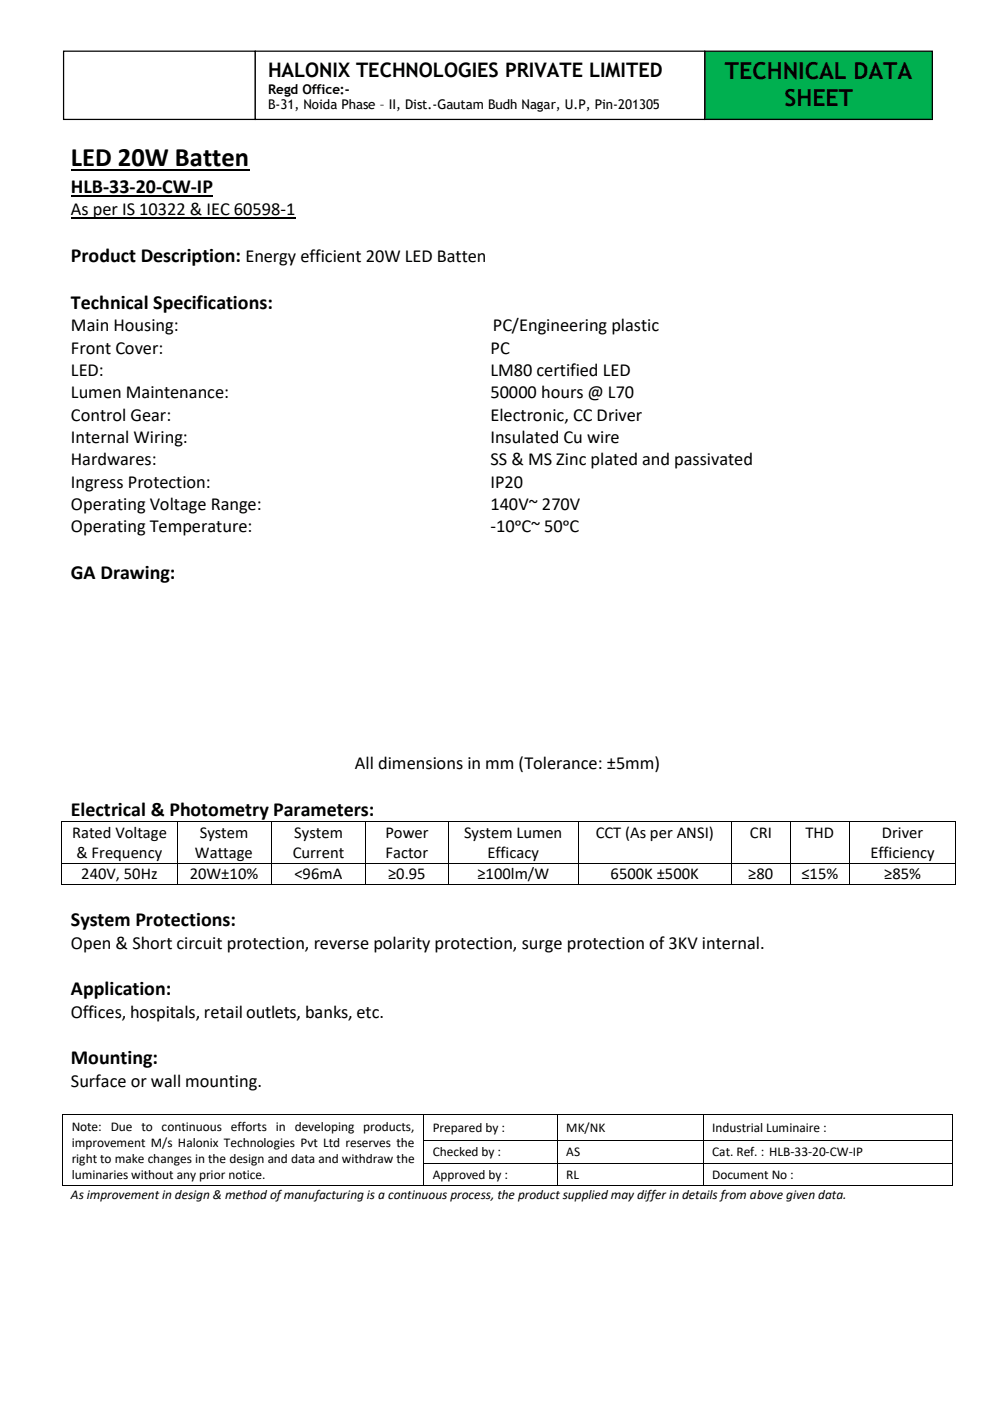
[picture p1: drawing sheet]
<svg xmlns="http://www.w3.org/2000/svg" width="210mm" height="297mm" viewBox="0 0 210 297" stroke-linecap="round" stroke-linejoin="round" font-family="sans-serif">
<defs><g id="words">
<text font-size="5.6" x="15" y="35.3">LED 20W Batten</text>
<g font-size="5">
<text x="153.7" y="16.7">TECHNICAL DATA</text>
<text x="166.3" y="22.4">SHEET</text>
</g>
<g font-size="4.2">
<text x="56.8" y="16.3">HALONIX TECHNOLOGIES PRIVATE LIMITED</text>
<text x="15" y="40.9">HLB-33-20-CW-IP</text>
<text x="15" y="55.5">Product Description: Energy efficient 20W LED Batten</text>
<text x="15" y="65.4">Technical Specifications:</text>
<text x="15" y="122.7">GA Drawing:</text>
<text x="15" y="172.9">Electrical &amp; Photometry Parameters:</text>
<text x="15" y="196.2">System Protections:</text>
<text x="15" y="210.9">Application:</text>
<text x="15" y="225.5">Mounting:</text>
</g>
<g font-size="3.9">
<text x="15" y="45.6">As per IS 10322 &amp; IEC 60598-1</text>
<text x="15" y="70.2">Main Housing:</text>
<text x="104.5" y="70.2">PC/Engineering plastic</text>
<text x="15" y="74.9">Front Cover:</text>
<text x="104" y="74.9">PC</text>
<text x="15" y="79.7">LED:</text>
<text x="104" y="79.7">LM80 certified LED</text>
<text x="15" y="84.4">Lumen Maintenance:</text>
<text x="15" y="89.2">Control Gear:</text>
<text x="104" y="84.4">50000 hours @ L70</text>
<text x="104" y="89.2">Electronic, CC Driver</text>
<text x="15" y="93.9">Internal Wiring:</text>
<text x="104" y="93.9">Insulated Cu wire</text>
<text x="15" y="98.6">Hardwares:</text>
<text x="104" y="98.6">SS &amp; MS Zinc plated and passivated</text>
<text x="15" y="103.4">Ingress Protection:</text>
<text x="104" y="103.4">IP20</text>
<text x="15" y="108.1">Operating Voltage Range:</text>
<text x="15" y="112.8">Operating Temperature:</text>
<text x="104" y="108.1">140V~ 270V</text>
<text x="104" y="112.8">-10ᵒC~ 50ᵒC</text>
<text x="75.2" y="163.1">All dimensions in mm (Tolerance: ±5mm)</text>
<text x="15" y="201.1">Open &amp; Short circuit protection, reverse polarity protection, surge protection of 3KV internal.</text>
<text x="15" y="215.7">Offices, hospitals, retail outlets, banks, etc.</text>
<text x="15" y="230.3">Surface or wall mounting.</text>
</g>
<g font-size="3.5">
<text x="15.3" y="177.6">Rated Voltage</text>
<text x="42.3" y="177.6">System</text>
<text x="62.4" y="177.6">System</text>
<text x="81.7" y="177.6">Power</text>
<text x="98.4" y="177.6">System Lumen</text>
<text x="126.3" y="177.6">CCT (As per ANSI)</text>
<text x="159" y="177.6">CRI</text>
<text x="170.8" y="177.6">THD</text>
<text x="186.9" y="177.6">Driver</text>
<text x="16.2" y="181.9">&amp; Frequency</text>
<text x="41.3" y="181.9">Wattage</text>
<text x="62" y="181.9">Current</text>
<text x="81.7" y="181.9">Factor</text>
<text x="103.3" y="181.9">Efficacy</text>
<text x="184.5" y="181.9">Efficiency</text>
<text x="17.2" y="186.4">240V, 50Hz</text>
<text x="40.2" y="186.4">20W±10%</text>
<text x="62.4" y="186.4">&lt;96mA</text>
<text x="82.3" y="186.4">≥0.95</text>
<text x="101.2" y="186.4">≥100lm/W</text>
<text x="129.4" y="186.4">6500K ±500K</text>
<text x="158.6" y="186.4">≥80</text>
<text x="169.9" y="186.4">≤15%</text>
<text x="187.4" y="186.4">≥85%</text>
</g>
<g font-size="2.8">
<text x="56.8" y="19.9">Regd Office:-</text>
<text x="56.8" y="23.2">B-31, Noida Phase – II, Dist.-Gautam Budh Nagar, U.P, Pin-201305</text>
<text x="15.2" y="239.6">Note: Due to continuous efforts in developing products,</text>
<text x="91.7" y="239.9">Prepared by :</text>
<text x="120" y="239.9">MK/NK</text>
<text x="151" y="239.9">Industrial Luminaire :</text>
<text x="15.2" y="243">improvement M/s Halonix Technologies Pvt Ltd reserves the</text>
<text x="91.7" y="245.1">Checked by :</text>
<text x="120" y="245.1">AS</text>
<text x="151" y="245.1">Cat. Ref. : HLB-33-20-CW-IP</text>
<text x="15.2" y="246.5">right to make changes in the design and data and withdraw the</text>
<text x="15.2" y="249.9">luminaries without any prior notice.</text>
<text x="91.7" y="249.9">Approved by :</text>
<text x="120" y="249.9">RL</text>
<text x="151" y="249.9">Document No :</text>
<text x="15" y="254.1">As improvement in design &amp; method of manufacturing is a continuous process, the product supplied may differ in details from above given data.</text>
</g>
</g></defs>
<path d="M15 36.1h37.8" fill="none" stroke="#000" stroke-width=".38"/>
<path d="M15 41.5h30.1" fill="none" stroke="#000" stroke-width=".3"/>
<path d="M15 46.2h47.6" fill="none" stroke="#000" stroke-width=".25"/>
<g fill="#000">
<path d="M13 174.1h.2v.1h-.2z" fill-rule="evenodd"/>
<path d="M13 174.1h.2v.1h-.2z" fill-rule="evenodd"/>
<path d="M37.5 174.1h.1v.1h-.1z" fill-rule="evenodd"/>
<path d="M57.5 174.1h.1v.1h-.1z" fill-rule="evenodd"/>
<path d="M77.5 174.1h.2v.1h-.2z" fill-rule="evenodd"/>
<path d="M95 174.1h.1v.1h-.1z" fill-rule="evenodd"/>
<path d="M122.5 174.1h.2v.1h-.2z" fill-rule="evenodd"/>
<path d="M155 174.1h.2v.1h-.2z" fill-rule="evenodd"/>
<path d="M167.5 174.1h.2v.1h-.2z" fill-rule="evenodd"/>
<path d="M180 174.1h.2v.1h-.2z" fill-rule="evenodd"/>
<path d="M202.5 174.1h.2v.1h-.2z" fill-rule="evenodd"/>
<path d="M202.5 174.1h.2v.1h-.2z" fill-rule="evenodd"/>
<path d="M13 182.9h.2v.1h-.2z" fill-rule="evenodd"/>
<path d="M13 187.3h.2v.2h-.2z" fill-rule="evenodd"/>
<path d="M13 187.3h.2v.2h-.2z" fill-rule="evenodd"/>
<path d="M37.5 182.9h.1v.1h-.1z" fill-rule="evenodd"/>
<path d="M37.5 187.3h.1v.2h-.1z" fill-rule="evenodd"/>
<path d="M57.5 182.9h.1v.1h-.1z" fill-rule="evenodd"/>
<path d="M57.5 187.3h.1v.2h-.1z" fill-rule="evenodd"/>
<path d="M77.5 182.9h.2v.1h-.2z" fill-rule="evenodd"/>
<path d="M77.5 187.3h.2v.2h-.2z" fill-rule="evenodd"/>
<path d="M95 182.9h.1v.1h-.1z" fill-rule="evenodd"/>
<path d="M95 187.3h.1v.2h-.1z" fill-rule="evenodd"/>
<path d="M122.5 182.9h.2v.1h-.2z" fill-rule="evenodd"/>
<path d="M122.5 187.3h.2v.2h-.2z" fill-rule="evenodd"/>
<path d="M155 182.9h.2v.1h-.2z" fill-rule="evenodd"/>
<path d="M155 187.3h.2v.2h-.2z" fill-rule="evenodd"/>
<path d="M167.5 182.9h.2v.1h-.2z" fill-rule="evenodd"/>
<path d="M167.5 187.3h.2v.2h-.2z" fill-rule="evenodd"/>
<path d="M180 182.9h.2v.1h-.2z" fill-rule="evenodd"/>
<path d="M180 187.3h.2v.2h-.2z" fill-rule="evenodd"/>
<path d="M202.5 182.9h.2v.1h-.2z" fill-rule="evenodd"/>
<path d="M202.5 187.3h.2v.2h-.2z" fill-rule="evenodd"/>
<path d="M202.5 187.3h.2v.2h-.2z" fill-rule="evenodd"/>
<path d="M13.2 236.2h.2v.1h-.2z" fill-rule="evenodd"/>
<path d="M13.2 236.2h.2v.1h-.2z" fill-rule="evenodd"/>
<path d="M89.7 236.2h.2v.1h-.2z" fill-rule="evenodd"/>
<path d="M118.1 236.2h.2v.1h-.2z" fill-rule="evenodd"/>
<path d="M149 236.2h.1v.1h-.1z" fill-rule="evenodd"/>
<path d="M201.8 236.2h.1v.1h-.1z" fill-rule="evenodd"/>
<path d="M201.8 236.2h.1v.1h-.1z" fill-rule="evenodd"/>
<path d="M13.2 241.6h.2v.2h-.2z" fill-rule="evenodd"/>
<path d="M13.2 246.5h.2v.2h-.2z" fill-rule="evenodd"/>
<path d="M13.2 251.2h.2v.2h-.2z" fill-rule="evenodd"/>
<path d="M13.2 251.2h.2v.2h-.2z" fill-rule="evenodd"/>
<path d="M89.7 241.6h.2v.2h-.2z" fill-rule="evenodd"/>
<path d="M89.7 246.5h.2v.2h-.2z" fill-rule="evenodd"/>
<path d="M89.7 251.2h.2v.2h-.2z" fill-rule="evenodd"/>
<path d="M118.1 241.6h.2v.2h-.2z" fill-rule="evenodd"/>
<path d="M118.1 246.5h.2v.2h-.2z" fill-rule="evenodd"/>
<path d="M118.1 251.2h.2v.2h-.2z" fill-rule="evenodd"/>
<path d="M149 241.6h.1v.2h-.1z" fill-rule="evenodd"/>
<path d="M149 246.5h.1v.2h-.1z" fill-rule="evenodd"/>
<path d="M149 251.2h.1v.2h-.1z" fill-rule="evenodd"/>
<path d="M201.8 241.6h.1v.2h-.1z" fill-rule="evenodd"/>
<path d="M201.8 246.5h.1v.2h-.1z" fill-rule="evenodd"/>
<path d="M201.8 251.2h.1v.2h-.1z" fill-rule="evenodd"/>
<path d="M201.8 251.2h.1v.2h-.1z" fill-rule="evenodd"/>
</g>
<g fill="none" stroke="#000" stroke-width=".21">
<path d="M13.1 174.2v8.7M13.2 174.1h24.3M37.6 174.2v8.7M37.6 174.1h19.9M57.5 174.2v8.7M57.6 174.1h19.9M77.6 174.2v8.7M77.7 174.1h17.3M95.1 174.2v8.7M95.1 174.1h27.4M122.6 174.2v8.7M122.7 174.1h32.3"/>
<path d="M155.1 174.2v8.7M155.2 174.1h12.3M167.6 174.2v8.7M167.7 174.1h12.3M180.1 174.2v8.7M180.2 174.1h22.3M202.6 174.2v8.7M13.1 183v4.3M13.2 182.9h24.3M13.2 187.4h24.3M37.6 183v4.3M37.6 182.9h19.9"/>
<path d="M37.6 187.4h19.9M57.5 183v4.3M57.6 182.9h19.9M57.6 187.4h19.9M77.6 183v4.3M77.7 182.9h17.3M77.7 187.4h17.3M95.1 183v4.3M95.1 182.9h27.4M95.1 187.4h27.4M122.6 183v4.3M122.7 182.9h32.3"/>
<path d="M122.7 187.4h32.3M155.1 183v4.3M155.2 182.9h12.3M155.2 187.4h12.3M167.6 183v4.3M167.7 182.9h12.3M167.7 187.4h12.3M180.1 183v4.3M180.2 182.9h22.3M180.2 187.4h22.3M202.6 183v4.3M13.3 236.3v5.3"/>
<path d="M13.4 236.3h76.3M89.8 236.3v5.3M89.9 236.3h28.2M118.2 236.3v5.3M118.3 236.3h30.7M149 236.3v5.3M149.1 236.3h52.7M201.8 236.3v5.3M13.3 241.8v4.7M13.3 246.7v4.5M13.4 251.3h76.3M89.8 241.8v4.7"/>
<path d="M89.8 246.7v4.5M89.9 241.7h28.2M89.9 246.6h28.2M89.9 251.3h28.2M118.2 241.8v4.7M118.2 246.7v4.5M118.3 241.7h30.7M118.3 246.6h30.7M118.3 251.3h30.7M149 241.8v4.7M149 246.7v4.5M149.1 241.7h52.7"/>
<path d="M149.1 246.6h52.7M149.1 251.3h52.7M201.8 241.8v4.7M201.8 246.7v4.5"/>
</g>
<path d="M149.4 10.8h48.2v14.5h-48.2z" fill-rule="evenodd" fill="#00b050"/>
<path d="M149.4 10.8h48.2v14.5h-48.2z" fill="none" stroke="#000" stroke-width=".26"/>
<path d="M13.5 10.8h40.6v14.5h-40.6z" fill-rule="evenodd" fill="#fff"/>
<path d="M13.5 10.8h40.6v14.5h-40.6z" fill="none" stroke="#000" stroke-width=".26"/>
<path d="M54.1 10.8h95.3v14.5h-95.3z" fill-rule="evenodd" fill="#fff"/>
<path d="M54.1 10.8h95.3v14.5h-95.3z" fill="none" stroke="#000" stroke-width=".26"/>
<use href="#words"/>
</svg>
